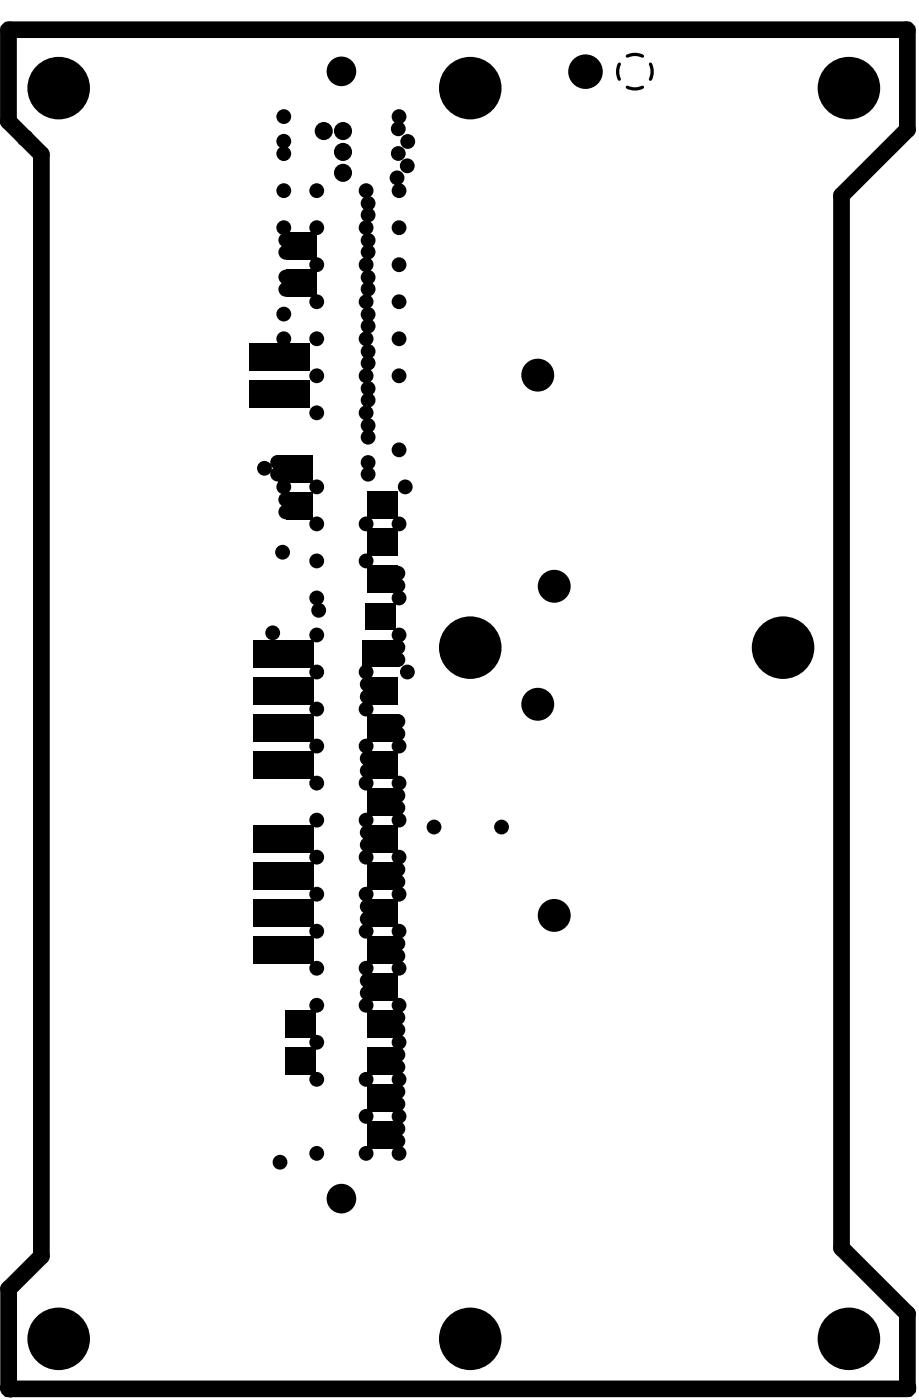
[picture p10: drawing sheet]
<svg xmlns="http://www.w3.org/2000/svg" width="186mm" height="283mm" viewBox="0 0 186 283" stroke-linecap="round" stroke-linejoin="round" font-family="sans-serif">
<g fill="#000">
<path d="M57.7 54.5h6.2v5.5h-6.2zM57.7 47h6.2v5.5h-6.2zM50.3 69.5h12.3v5.4h-12.3zM56.1 91.9h7v5.5h-7zM57.7 99.5h5.4v5.4h-5.4zM50.3 76.9h12.3v5.5h-12.3zM74.2 106.9h6.1v5.5h-6.1zM74.2 114.4h6.1v5.4h-6.1zM74.2 99.4h6.1v5.5h-6.1zM51.2 129.3h12.2v5.5h-12.2zM73.7 121.9h6.2v5.3h-6.2zM74.2 136.8h6.1v5.5h-6.1z"/>
<path d="M73.2 129.4h7.1v5.3h-7.1zM51.2 151.8h12.2v5.5h-12.2zM51.2 136.8h12.2v5.5h-12.2zM51.2 144.3h12.2v5.5h-12.2zM74.2 151.8h6.1v5.5h-6.1zM74.2 144.3h6.1v5.5h-6.1zM51.2 166.7h12.2v5.5h-12.2zM51.2 174.2h12.2v5.5h-12.2zM74.2 166.7h6.1v5.5h-6.1zM74.2 159.3h6.1v5.4h-6.1zM74.2 174.2h6.1v5.5h-6.1zM51.2 189.2h12.2v5.5h-12.2z"/>
<path d="M51.2 181.7h12.2v5.5h-12.2zM74.2 196.7h6.1v5.5h-6.1zM74.2 181.7h6.1v5.5h-6.1zM74.2 189.2h6.1v5.5h-6.1zM57.5 211.6h6.2v5.5h-6.2zM57.5 204.2h6.2v5.4h-6.2zM74.2 211.6h6.1v5.5h-6.1zM74.2 204.2h6.1v5.4h-6.1zM74.2 226.6h6.1v5.5h-6.1zM74.2 219.1h6.1v5.5h-6.1z"/>
<circle cx="11.8" cy="17.8" r="6.3"/>
<circle cx="68.9" cy="14.4" r="2.99"/>
<circle cx="95" cy="17.8" r="6.3"/>
<circle cx="118.2" cy="14.5" r="3.5"/>
<circle cx="171.4" cy="17.8" r="6.3"/>
<circle cx="57.3" cy="23.6" r="1.5"/>
<circle cx="57.3" cy="31" r="1.5"/>
<circle cx="57.3" cy="28.6" r="1.5"/>
<circle cx="57.3" cy="38.5" r="1.5"/>
<circle cx="64" cy="38.5" r="1.5"/>
<circle cx="65.4" cy="26.5" r="1.83"/>
<circle cx="69.3" cy="30.7" r="1.83"/>
<circle cx="69.3" cy="26.5" r="1.83"/>
<circle cx="69.3" cy="34.9" r="1.83"/>
<circle cx="73.9" cy="38.5" r="1.5"/>
<circle cx="80.2" cy="35.9" r="1.5"/>
<circle cx="80.4" cy="31" r="1.5"/>
<circle cx="80.4" cy="26" r="1.5"/>
<circle cx="80.6" cy="23.6" r="1.5"/>
<circle cx="80.6" cy="38.5" r="1.5"/>
<circle cx="82.2" cy="33.5" r="1.5"/>
<circle cx="82.3" cy="28.6" r="1.5"/>
<circle cx="57.3" cy="46" r="1.5"/>
<circle cx="57.7" cy="58.5" r="1.5"/>
<circle cx="57.7" cy="51" r="1.5"/>
<circle cx="57.7" cy="56" r="1.5"/>
<circle cx="57.7" cy="48.5" r="1.5"/>
<circle cx="64" cy="53.5" r="1.5"/>
<circle cx="64" cy="46" r="1.5"/>
<circle cx="73.9" cy="53.5" r="1.5"/>
<circle cx="73.9" cy="46" r="1.5"/>
<circle cx="74.3" cy="41.1" r="1.5"/>
<circle cx="74.3" cy="58.4" r="1.5"/>
<circle cx="74.3" cy="50.9" r="1.5"/>
<circle cx="74.3" cy="48.6" r="1.5"/>
<circle cx="74.3" cy="43.5" r="1.5"/>
<circle cx="74.3" cy="56.1" r="1.5"/>
<circle cx="80.6" cy="53.5" r="1.5"/>
<circle cx="80.6" cy="46" r="1.5"/>
<circle cx="56.7" cy="71.1" r="1.5"/>
<circle cx="56.7" cy="78.6" r="1.5"/>
<circle cx="56.7" cy="73.4" r="1.5"/>
<circle cx="57.3" cy="63.5" r="1.5"/>
<circle cx="57.3" cy="68.5" r="1.5"/>
<circle cx="64" cy="75.9" r="1.5"/>
<circle cx="64" cy="68.5" r="1.5"/>
<circle cx="64" cy="61" r="1.5"/>
<circle cx="73.9" cy="75.9" r="1.5"/>
<circle cx="73.9" cy="68.5" r="1.5"/>
<circle cx="73.9" cy="61" r="1.5"/>
<circle cx="74.3" cy="71" r="1.5"/>
<circle cx="74.3" cy="65.9" r="1.5"/>
<circle cx="74.3" cy="78.5" r="1.5"/>
<circle cx="74.3" cy="73.4" r="1.5"/>
<circle cx="74.3" cy="63.5" r="1.5"/>
<circle cx="80.6" cy="75.9" r="1.5"/>
<circle cx="80.6" cy="68.5" r="1.5"/>
<circle cx="80.6" cy="61" r="1.5"/>
<circle cx="108.6" cy="75.8" r="3.3"/>
<circle cx="53.4" cy="94.6" r="1.5"/>
<circle cx="56.1" cy="95.8" r="1.5"/>
<circle cx="56.1" cy="93.4" r="1.5"/>
<circle cx="56.7" cy="80.9" r="1.5"/>
<circle cx="57.3" cy="98.4" r="1.5"/>
<circle cx="64" cy="83.4" r="1.5"/>
<circle cx="64" cy="98.4" r="1.5"/>
<circle cx="73.9" cy="83.4" r="1.5"/>
<circle cx="74.3" cy="88.4" r="1.5"/>
<circle cx="74.3" cy="93.5" r="1.5"/>
<circle cx="74.3" cy="86" r="1.5"/>
<circle cx="74.3" cy="80.9" r="1.5"/>
<circle cx="74.3" cy="95.8" r="1.5"/>
<circle cx="80.6" cy="90.9" r="1.5"/>
<circle cx="81.8" cy="98.4" r="1.5"/>
<circle cx="57.1" cy="111.6" r="1.5"/>
<circle cx="57.7" cy="101" r="1.5"/>
<circle cx="57.7" cy="103.4" r="1.5"/>
<circle cx="64" cy="105.9" r="1.5"/>
<circle cx="64" cy="113.4" r="1.5"/>
<circle cx="73.9" cy="105.9" r="1.5"/>
<circle cx="73.9" cy="113.4" r="1.5"/>
<circle cx="80.3" cy="115.9" r="1.5"/>
<circle cx="80.3" cy="118.3" r="1.5"/>
<circle cx="80.6" cy="105.9" r="1.5"/>
<circle cx="111.9" cy="118.5" r="3.3"/>
<circle cx="55.1" cy="127.9" r="1.5"/>
<circle cx="64" cy="135.8" r="1.5"/>
<circle cx="64" cy="128.3" r="1.5"/>
<circle cx="64" cy="120.8" r="1.5"/>
<circle cx="64.3" cy="123.3" r="1.5"/>
<circle cx="73.9" cy="135.8" r="1.5"/>
<circle cx="74.2" cy="138.3" r="1.5"/>
<circle cx="80.3" cy="130.8" r="1.5"/>
<circle cx="80.3" cy="133.3" r="1.5"/>
<circle cx="80.6" cy="128.3" r="1.5"/>
<circle cx="80.6" cy="120.8" r="1.5"/>
<circle cx="82.3" cy="135.8" r="1.5"/>
<circle cx="95" cy="130.9" r="6.3"/>
<circle cx="158.1" cy="130.9" r="6.3"/>
<circle cx="64" cy="150.8" r="1.5"/>
<circle cx="64" cy="143.3" r="1.5"/>
<circle cx="64" cy="158.3" r="1.5"/>
<circle cx="73.9" cy="150.8" r="1.5"/>
<circle cx="73.9" cy="143.3" r="1.5"/>
<circle cx="73.9" cy="158.3" r="1.5"/>
<circle cx="74.2" cy="155.8" r="1.5"/>
<circle cx="74.2" cy="153.3" r="1.5"/>
<circle cx="74.2" cy="140.8" r="1.5"/>
<circle cx="80.3" cy="145.8" r="1.5"/>
<circle cx="80.3" cy="148.3" r="1.5"/>
<circle cx="80.6" cy="150.8" r="1.5"/>
<circle cx="80.6" cy="158.3" r="1.5"/>
<circle cx="108.6" cy="142.3" r="3.3"/>
<circle cx="64" cy="165.7" r="1.5"/>
<circle cx="64" cy="173.2" r="1.5"/>
<circle cx="73.9" cy="165.7" r="1.5"/>
<circle cx="73.9" cy="173.2" r="1.5"/>
<circle cx="74.2" cy="170.7" r="1.5"/>
<circle cx="74.2" cy="168.2" r="1.5"/>
<circle cx="80.3" cy="175.7" r="1.5"/>
<circle cx="80.3" cy="178.2" r="1.5"/>
<circle cx="80.3" cy="163.2" r="1.5"/>
<circle cx="80.3" cy="160.8" r="1.5"/>
<circle cx="80.6" cy="165.7" r="1.5"/>
<circle cx="80.6" cy="173.2" r="1.5"/>
<circle cx="87.6" cy="167.1" r="1.5"/>
<circle cx="101.3" cy="167.1" r="1.5"/>
<circle cx="64" cy="195.7" r="1.5"/>
<circle cx="64" cy="188.2" r="1.5"/>
<circle cx="64" cy="180.7" r="1.5"/>
<circle cx="73.9" cy="195.7" r="1.5"/>
<circle cx="73.9" cy="188.2" r="1.5"/>
<circle cx="73.9" cy="180.7" r="1.5"/>
<circle cx="74.2" cy="185.7" r="1.5"/>
<circle cx="74.2" cy="198.2" r="1.5"/>
<circle cx="74.2" cy="183.2" r="1.5"/>
<circle cx="80.3" cy="193.2" r="1.5"/>
<circle cx="80.3" cy="190.7" r="1.5"/>
<circle cx="80.6" cy="195.7" r="1.5"/>
<circle cx="80.6" cy="188.2" r="1.5"/>
<circle cx="80.6" cy="180.7" r="1.5"/>
<circle cx="111.9" cy="185" r="3.3"/>
<circle cx="64" cy="218.1" r="1.5"/>
<circle cx="64" cy="203.2" r="1.5"/>
<circle cx="64" cy="210.6" r="1.5"/>
<circle cx="73.9" cy="218.1" r="1.5"/>
<circle cx="73.9" cy="203.2" r="1.5"/>
<circle cx="74.2" cy="200.7" r="1.5"/>
<circle cx="80.3" cy="205.7" r="1.5"/>
<circle cx="80.3" cy="215.6" r="1.5"/>
<circle cx="80.3" cy="213.1" r="1.5"/>
<circle cx="80.3" cy="208.1" r="1.5"/>
<circle cx="80.6" cy="218.1" r="1.5"/>
<circle cx="80.6" cy="203.2" r="1.5"/>
<circle cx="80.6" cy="210.6" r="1.5"/>
<circle cx="56.5" cy="234.9" r="1.5"/>
<circle cx="64" cy="233.1" r="1.5"/>
<circle cx="73.9" cy="225.6" r="1.5"/>
<circle cx="73.9" cy="233.1" r="1.5"/>
<circle cx="80.3" cy="228.1" r="1.5"/>
<circle cx="80.3" cy="230.6" r="1.5"/>
<circle cx="80.3" cy="220.6" r="1.5"/>
<circle cx="80.3" cy="223.1" r="1.5"/>
<circle cx="80.6" cy="225.6" r="1.5"/>
<circle cx="80.6" cy="233.1" r="1.5"/>
<circle cx="68.9" cy="242.2" r="2.99"/>
<circle cx="11.8" cy="270.6" r="6.3"/>
<circle cx="95" cy="270.6" r="6.3"/>
<circle cx="171.4" cy="270.6" r="6.3"/>
</g>
<path d="M1.8 24.6l6.6 6.6v222.7l-6.6 6.6-.1 20.2h181.5l.1-.3M1.8 24.6h.1M1.8 24.6l-.1-18.4 .2-.2h181.1l.2 .2v20M5.1 27.9h.1M183.2 26.2h.1M183.2 26.2l-13.3 13.3v212.7l13.3 13.3M183.2 265.5l.1 14.9M183.2 265.5h.1M183.3 280.4h.1" fill="none" stroke="#000" stroke-width="3.4"/>
<path d="M125.1 13a3.5 3.5 0 0 0 0 3M126.7 11.3a3.5 3.5 0 0 1 3 0M126.7 17.6a3.5 3.5 0 0 0 3 0M131.3 13a3.5 3.5 0 0 1 0 3" fill="none" stroke="#000" stroke-width=".66"/>
</svg>
